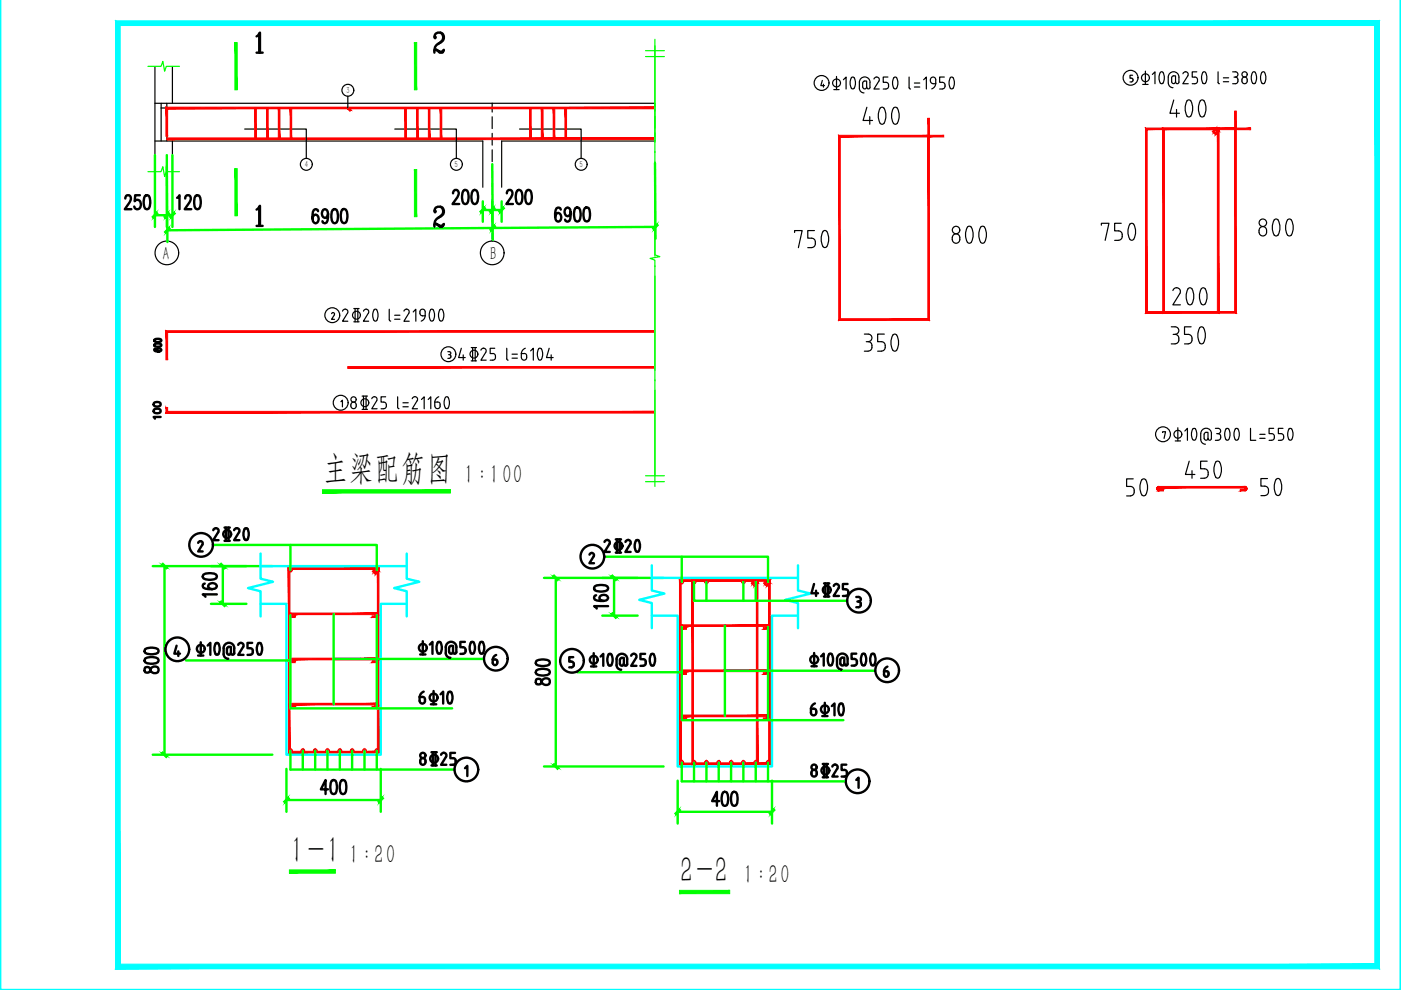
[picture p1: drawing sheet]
<svg xmlns="http://www.w3.org/2000/svg" width="297mm" height="210mm" viewBox="0 0 297 210" stroke-linecap="round" stroke-linejoin="round" font-family="sans-serif">
<defs><g id="words">
<g font-size="7.3">
<text x="68.4" y="102.8">主梁配筋图</text>
<text x="61.4" y="183.4">1-1</text>
<text x="144.1" y="187.7">2-2</text>
</g>
<g font-size="5.2">
<text x="98.3" y="102.8">1:100</text>
<text x="73.9" y="183.4">1:20</text>
<text x="157.5" y="187.7">1:20</text>
</g>
<g font-size="4.4">
<text x="34.9" y="75.8" transform="rotate(-90 34.9 75.8)">600</text>
<text x="34.9" y="90" transform="rotate(-90 34.9 90)">100</text>
</g>
<g font-size="3.7">
<text x="34.5" y="55.3">A</text>
<text x="103.9" y="55.3">B</text>
</g>
<g font-size="1.8">
<text x="73.4" y="20">3</text>
<text x="64.6" y="35.7">4</text>
<text x="96.4" y="35.7">5</text>
<text x="122.8" y="35.7">5</text>
</g>
</g></defs>
<!-- layer: PUB_TITLE -->
<path d="M297 -.1v210h-297v-210v210" fill="none" stroke="#0ff" stroke-width=".51"/>
<path d="M25.5 204.4l-1 1 267-1zM24.5 205.4l267-1 1 1zM291.5 5.4v199l1 1zM291.5 5.4l1-1v201zM25.5 5.4h266l1-1zM24.5 4.4h268l-267 1zM24.5 4.4l1 200v-199zM24.5 4.4l1 200-1 1z" fill="#0ff" stroke="#0ff" stroke-width=".21"/>
<!-- layer: 0 -->
<g fill="none" stroke="#000" stroke-width=".25">
<path d="M32.9 14.1v22.3M36.6 14.1v7.8M32.9 21.9h106v1.7M32.9 29.9h69.5v9.8M34.1 22.9h1.4M34.2 21.9v8M35.4 21.9v1.7M35.4 24.7v2.4M35.4 28.1v1.8M36.5 22.9h2.5M36.6 29.9v6.5M40 22.9h2.5"/>
<path d="M43.5 22.9h2.5M47 22.9h2.5M50.5 22.9h2.5M51.9 27.4h13v6.2M54 22.9h2.5M57.5 22.9h2.5M61 22.9h2.5M64.5 22.9h2.5M68 22.9h2.5M71.5 22.9h2.5M73.7 20.4v2.5M75 22.9h2.5"/>
<path d="M78.5 22.9h2.5M82 22.9h2.5M85.5 22.9h2.5M89 22.9h2.5M92.5 22.9h2.5M96 22.9h2.5M99.5 22.9h2.5M103 22.9h4.1M104.4 21.9v1.9M104.4 24.8v2.5M104.4 28.3v2.5M104.4 31.8v2.5"/>
<path d="M104.4 35.3v2.5M104.4 38.8v2.5M108.1 22.9h2.5M111.6 22.9h2.5M115.1 22.9h2.5M118.6 22.9h2.5M122.1 22.9h2.5M125.6 22.9h2.5M129.1 22.9h2.5M132.6 22.9h2.5M136.1 22.9h2.8M138.9 28.1v1.8h-32.5v9.8"/>
<path d="M138.9 24.7v2.4M104.4 42.3v2.5M104.4 45.8v2.5M104.4 49.3v1.8"/>
<circle cx="73.8" cy="19.1" r="1.26"/>
<circle cx="64.9" cy="34.8" r="1.26"/>
<circle cx="35.4" cy="53.6" r="2.51"/>
<circle cx="104.4" cy="53.6" r="2.51"/>
</g>
<!-- layer: S-DIM_SYMB -->
<g fill="none" stroke="#0f0" stroke-width=".25">
<path d="M31.4 14.1h2.7l.4-1.1 .4 2.1 .4-1h2.8M136.9 10.7h4M136.9 12h4M138.9 8.3v45.7l1 .4-2.1 .4 1.1 .4v45.7M138.9 9.7v20.4M31.4 36.4h2.7l.4-1.1 .4 2.1 .4-1h2.8M138.9 32.1v.2M138.9 34.3v20M138.9 56.3v.2M138.9 58.5v20M138.9 80.5v.2M138.9 82.7v20.4"/>
<path d="M136.9 102.1h4M136.9 100.9h4"/>
</g>
<!-- layer: S-BEAM-RBAR-LINE -->
<g fill="#f00" stroke="#f00" stroke-width=".21">
<path d="M35.2 22.7v6.2h.3zM35.2 22.7l.3 .4v5.8zM35.2 22.7l.3 .4 103.4-.4zM35.5 23.1l103.4-.4v.4z"/>
<path d="M35.4 29.2v.4l103.5-.4zM35.4 29.6l103.5-.4v.4z"/>
<path d="M73.9 22.8l-.3 .2 .8 .3zM73.6 23l.8 .3-.2 .3z"/>
<path d="M73.7 77.7v.4l65.2-.4zM73.7 78.1l65.2-.4v.4z"/>
<path d="M35.2 70.1v6.2h.3zM35.2 70.1l.3 .4v5.8zM35.2 70.1l.3 .4 103.4-.4zM35.5 70.5l103.4-.4v.4z"/>
<path d="M35.2 86.4l.3 .8v-.8zM35.2 86.4l.3 .8-.3 .4zM35.5 87.2l-.3 .4 103.7-.4zM35.2 87.6l103.7-.4v.4z"/>
</g>
<!-- layer: S-PUB_TEXT -->
<g fill="none" stroke="#000" stroke-width=".25">
<path d="M70.6 66.3l.3 .1v.4M70.6 66.3l-.3 .2M70.9 66.8l-.6 .9h.6M72.6 66a.58 .58 0 0 1 .8-.4 .58 .58 0 0 1 .3 .8l-1.1 1.7h1.1M75 65.4h1.1M75 68.2h1.1M75.3 65.4v2.8M75.9 65.4v2.8M77.1 66a.57 .57 0 0 1 .7-.4 .57 .57 0 0 1 .3 .8M78.1 66.4l-1.1 1.7h1.2M79.3 65.7l.3-.2a1.85 1.85 0 0 1 .2 2.5h-.4a2.1 2.1 0 0 1-.1-2.3zM82.5 65.6v2.2l.3 .3"/>
<path d="M83.7 67.7h1.1M83.7 66.8h1.1M85.6 66a.57 .57 0 0 1 .8-.4 .57 .57 0 0 1 .3 .8l-1.1 1.7h1.2M87.6 66.1l.6-.5v2.5M90.1 67h-.5a.69 .69 0 0 1-.6-.9 .69 .69 0 0 1 .9-.5 1.7 1.7 0 0 1-.6 2.5M91.3 65.7l.4-.1a1.78 1.78 0 0 1-.1 2.5l-.2-.1a2.16 2.16 0 0 1-.1-2.3zM93.2 65.7l.5-.1a1.78 1.78 0 0 1-.2 2.5l-.1-.1a2.16 2.16 0 0 1-.2-2.3zM95 74.6h.3M95 76h.3M95.1 75.2h.2M95.3 74.6l.3 .3-.3 .3 .2 .1 .1 .4-.3 .3M97.8 73.8l-.6 2h1.4"/>
<path d="M98.2 75.2v1.2M99.9 73.7h1.1M99.9 76.5h1.1M100.2 73.7v2.8M100.8 73.7v2.8M102 74.2a.57 .57 0 0 1 .7-.3 .57 .57 0 0 1 .3 .8l-1 1.7h1.1M104.9 73.8h-1v1.2h.9l.3 .5M105.1 75.5a.64 .64 0 0 1-.6 .9h-.6M107.4 73.8v2.3l.3 .3M108.6 75.9h1.1M108.6 75.1h1.1M110.5 75h.9l.3 .5"/>
<path d="M110.5 75v.8M110.6 75.8a.56 .56 0 0 0 .5 .6 .56 .56 0 0 0 .6-.6M111.4 73.8a1.28 1.28 0 0 0-.9 1.2M111.7 75.5v.3M112.5 74.4l.6-.6v2.6M114.2 74l.4-.1a1.99 1.99 0 0 1 0 2.4l-.1 .1a1.76 1.76 0 0 1-.3-2.4zM116.4 73.8l-.5 2h1.4M116.9 75.2v1.2M72.3 85.2l.3-.3v1.4M74.4 85.8v.3M74.4 85.8a.59 .59 0 0 1 .7-.5 .59 .59 0 0 1 .4 .8 .56 .56 0 0 1-.5 .5 .56 .56 0 0 1-.6-.5M76.8 84h1.1"/>
<path d="M76.8 86.8h1.1M77.1 84v2.8M77.6 84v2.8M78.8 84.5a.57 .57 0 0 1 .8-.4 .57 .57 0 0 1 .3 .9l-1.1 1.7h1.1M81.8 84.1h-1v1.2h.6a.71 .71 0 0 1 .5 .7 .71 .71 0 0 1-.5 .6l-.6 .1M84.3 86.4l.3 .2M84.3 84.1v2.3M85.4 86.2h1.2M85.4 85.4h1.2M87.4 84.5a.58 .58 0 0 1 .8-.4 .58 .58 0 0 1 .3 .9M88.4 85l-1 1.7h1.1M89.4 84.7l.5-.6v2.6"/>
<path d="M90.8 84.7l.5-.6v2.6M92.2 85.3h.9l.2 .5M92.2 85.3v.8M92.2 86.1a.56 .56 0 0 0 .6 .5 .56 .56 0 0 0 .5-.5M93 84.1a1.28 1.28 0 0 0-.8 1.1M93.3 85.8v.3M94.4 84.3a2.1 2.1 0 0 0 .2 2.3l.4-.1M94.5 84.3l.2-.2 .3 .2M95 84.3a2.38 2.38 0 0 1 0 2.2"/>
<circle cx="70.5" cy="66.8" r="1.58"/>
<circle cx="75.6" cy="66.8" r=".84"/>
<circle cx="95.1" cy="75.1" r="1.58"/>
<circle cx="100.5" cy="75.1" r=".84"/>
<circle cx="72.2" cy="85.4" r="1.58"/>
<circle cx="75" cy="84.7" r=".56"/>
<circle cx="77.4" cy="85.4" r=".84"/>
</g>
<!-- layer: S-PUB_DIM -->
<circle cx="35.5" cy="48.8" r=".25" fill="#0f0"/>
<path d="M35.4 35.3l.1 16M104.4 34.8l.1 16.1M138.9 34.6l.1 16M139 48.1l-103.5 .7" fill="none" stroke="#0f0" stroke-width=".51"/>
<g fill="#0f0" stroke="#0f0" stroke-width=".21">
<path d="M35.8 48.2l-1 1 .3 .3zM35.8 48.2l.3 .2-1 1.1z"/>
<path d="M104.8 47.7l-1 1 .3 .3zM104.8 47.7l.3 .3-1 1z"/>
<path d="M138.3 48.5l.3 .3 .7-1.3zM139.3 47.5l.3 .2-1 1.1z"/>
</g>
<path d="M67.4 44.8v-.3l-.4-.1-.5 .1a3.1 3.1 0 0 0 .1 2.7l.3 .1a.95 .95 0 0 0 .7-.9 .95 .95 0 0 0-.8-.9l-.3 .1-.2 .7M69.6 45.3a.76 .76 0 0 1-.7 .9 .97 .97 0 0 1-.7-1 .97 .97 0 0 1 .7-.8l.3 .1a2.71 2.71 0 0 1 .1 2.7l-.5 .1-.3-.1-.1-.3M70.5 44.5l.5-.2a1.52 1.52 0 0 1 .6 1.7l-.2 1.2-.5 .1a1.54 1.54 0 0 1-.6-1.7zM72.5 44.5l.5-.2a1.52 1.52 0 0 1 .7 1.7l-.3 1.2-.5 .1a1.52 1.52 0 0 1-.7-1.7zM118.9 44.4l-.1-.3-.5-.1a1.72 1.72 0 0 0-.6 2l.1 .6 .5 .4a.96 .96 0 0 0 .7-.9 .96 .96 0 0 0-.7-1l-.5 .5-.1 .4M121 45a.75 .75 0 0 1-.7 .8 .98 .98 0 0 1-.6-.9 .98 .98 0 0 1 .7-.9l.3 .1a2.88 2.88 0 0 1 0 2.7l-.5 .2-.3-.2-.1-.2M122 44.1l.5-.1a1.54 1.54 0 0 1 .6 1.7l-.3 1.1-.5 .2a1.61 1.61 0 0 1-.6-1.7zM124 44.1l.5-.1a1.48 1.48 0 0 1 .6 1.7l-.3 1.1-.5 .1a1.48 1.48 0 0 1-.6-1.7z" fill="none" stroke="#000" stroke-width=".51"/>
<!-- layer: S-BEAM-RBAR-LINE -->
<g fill="#f00" stroke="#f00" stroke-width=".21">
<path d="M54 23l.4 6.5v-6.5zM54 23l.4 6.5h-.4z"/>
<path d="M56.5 23l.4 6.5v-6.5zM56.5 23l.4 6.5h-.4z"/>
<path d="M59 23l.4 6.5v-6.5zM59 23l.4 6.5h-.4z"/>
<path d="M61.5 23l.3 6.5v-6.5zM61.5 23l.3 6.5h-.3z"/>
<path d="M112.3 23l.3 6.5v-6.5zM112.3 23l.3 6.5h-.3z"/>
<path d="M114.8 23l.3 6.5v-6.5zM114.8 23l.3 6.5h-.3z"/>
<path d="M117.3 23l.3 6.5v-6.5zM117.3 23l.3 6.5h-.3z"/>
<path d="M119.8 23l.3 6.5v-6.5zM119.8 23l.3 6.5h-.3z"/>
</g>
<!-- layer: 0 -->
<g fill="none" stroke="#000" stroke-width=".25">
<path d="M110.2 27.4h13v6.2"/>
<circle cx="123.2" cy="34.8" r="1.26"/>
</g>
<!-- layer: S-PUB_DIM -->
<circle cx="102.4" cy="44.5" r=".25" fill="#0f0"/>
<path d="M102.4 44.5h4M102.4 42.7v4.3M104.4 42.7v4.3M106.4 42.7v4.3" fill="none" stroke="#0f0" stroke-width=".51"/>
<g fill="#0f0" stroke="#0f0" stroke-width=".21">
<path d="M101.7 44.9l.3 .3 .7-1.3zM102.7 43.9l.3 .3-1 1z"/>
<path d="M103.7 44.9l.3 .3 .7-1.3zM104.7 43.9l.3 .3-1 1z"/>
<path d="M105.7 44.9l.3 .3 .7-1.3zM106.7 43.9l.3 .3-1 1z"/>
</g>
<path d="M96.1 41l.1-.4a.65 .65 0 0 1 .9-.1 .65 .65 0 0 1 .1 .9l-1.3 1.9h1.5M98.3 40.4l.5-.1a1.58 1.58 0 0 1 .6 1.7l-.3 1.1-.5 .2a1.56 1.56 0 0 1-.6-1.7zM100.3 40.4l.5-.1a1.54 1.54 0 0 1 .6 1.7l-.4 1.1-.4 .2a1.52 1.52 0 0 1-.7-1.7zM107.5 41v-.4a.66 .66 0 0 1 1-.1 .66 .66 0 0 1 .1 .9l-1.2 1.9h1.4M109.7 40.4l.5-.1a1.54 1.54 0 0 1 .6 1.7l-.4 1.1-.4 .2a1.52 1.52 0 0 1-.7-1.7zM111.7 40.4l.5-.1a1.58 1.58 0 0 1 .6 1.7l-.3 1.1-.5 .2a1.56 1.56 0 0 1-.6-1.7z" fill="none" stroke="#000" stroke-width=".51"/>
<circle cx="32.9" cy="45.6" r=".25" fill="#0f0"/>
<g fill="none" stroke="#0f0" stroke-width=".51">
<path d="M32.9 32.9v15.2M35.4 32.9v15.2M36.6 32.9v15.2M32.9 45.6h3.7M32.4 120h25.3M34.9 120v40M44.7 128h7.5M47.2 120v8M115.3 122.5h25.4M117.8 122.5v40M127.7 130.5h7.5M130.2 122.5v8"/>
<path d="M32.4 160h25.3M60.7 169.6h20M60.7 163v9.1M80.7 163v9.1M115.3 162.5h25.4M143.7 172.1h20M143.7 165.5v9.1M163.7 165.5v9.1"/>
</g>
<g fill="#0f0" stroke="#0f0" stroke-width=".21">
<path d="M33.2 45l-1 1 .3 .3zM33.2 45l.3 .3-1 1z"/>
<path d="M35.7 45l-1 1 .3 .3zM35.7 45l.3 .3-1 1z"/>
<path d="M36.9 45l-1 1 .3 .3zM36.9 45l.3 .3-1 1z"/>
<path d="M34.2 159.7l1 1 .3-.3zM34.2 159.7l.3-.3 1 1z"/>
<path d="M34.2 119.7l1 1 .3-.3zM34.2 119.7l.3-.3 1 1z"/>
<path d="M60.1 170l.3 .3 .7-1.3zM61.1 169l.3 .3-1 1z"/>
<path d="M80.1 170l.3 .3 .7-1.3zM81.1 169l.3 .3-1 1z"/>
<path d="M46.6 127.7l1 1 .3-.3zM46.6 127.7l.3-.3 1 1z"/>
<path d="M46.6 119.7l1 1 .3-.3zM46.6 119.7l.3-.3 1 1z"/>
<path d="M117.2 162.2l1 1 .3-.3zM117.2 162.2l.3-.3 1 1z"/>
<path d="M117.2 122.2l1 1 .3-.3zM117.5 121.9l1 1-1.3-.7z"/>
<path d="M143 172.5l.3 .3 .7-1.3zM144 171.5l.3 .3-1 1z"/>
<path d="M163 172.5l.3 .3 .7-1.3zM164 171.5l.3 .3-1 1z"/>
<path d="M129.5 130.2l1.1 1 .2-.3zM129.5 130.2l.3-.3 1 1z"/>
<path d="M129.5 122.2l1.1 1 .2-.3zM129.5 122.2l.3-.3 1 1z"/>
</g>
<g fill="none" stroke="#000" stroke-width=".51">
<path d="M26.6 42.1l.1-.4a.65 .65 0 0 1 .9-.1 .65 .65 0 0 1 .1 .9l-1.2 1.9h1.4M29.7 41.4h-1l-.1 1.3a.67 .67 0 0 1 .6-.3 .67 .67 0 0 1 .6 .4 .93 .93 0 0 1 0 1.1 .93 .93 0 0 1-1.1 .3l-.2-.4M30.8 41.5l.5-.1a1.52 1.52 0 0 1 .6 1.7l-.3 1.1-.5 .2a1.56 1.56 0 0 1-.6-1.7zM37.5 41.9l.6-.5v3M39.3 42.1v-.4a.66 .66 0 0 1 1-.1 .66 .66 0 0 1 .1 .9l-1.2 1.9h1.4M41.5 41.5l.5-.1a1.48 1.48 0 0 1 .6 1.7l-.4 1.1-.4 .2a1.48 1.48 0 0 1-.6-1.7zM30.8 139.6a2.95 2.95 0 0 1 2.7 0l.1 .5a1.52 1.52 0 0 1-1.7 .6l-1.1-.3-.2-.3zM30.8 137.6a3.1 3.1 0 0 1 2.7 0l.1 .5a1.56 1.56 0 0 1-1.7 .6l-1.1-.3-.2-.3zM43.1 121.8a3.1 3.1 0 0 1 2.7 0l.2 .5a1.52 1.52 0 0 1-1.7 .6l-1.2-.3-.1-.3zM43.4 123.7l-.3 .1-.1 .5a1.76 1.76 0 0 0 2 .6l.6-.1 .4-.5a.96 .96 0 0 0-.9-.7 .96 .96 0 0 0-1 .7l.2 .3 .7 .3M46 126h-3l.6 .5M126.1 124.3a3.1 3.1 0 0 1 2.7 0l.1 .5a1.52 1.52 0 0 1-1.7 .6l-1.1-.3-.1-.3z"/>
<path d="M126.4 126.2l-.3 .1-.1 .5a1.7 1.7 0 0 0 1.9 .6l.6-.1 .4-.5a.96 .96 0 0 0-.9-.7 .96 .96 0 0 0-.9 .7l.1 .3 .7 .3M128.9 128.5h-2.9l.5 .5M30.8 141.5a.68 .68 0 0 0 .3 1.1h.2a1.16 1.16 0 0 0 .8-1 .82 .82 0 0 1 1.2-.2 .82 .82 0 0 1 0 1.2 1.07 1.07 0 0 1-1.5-.9 .74 .74 0 0 0-1-.2zM113.7 144a.68 .68 0 0 0 .3 1.1h.3a1.16 1.16 0 0 0 .7-1 .84 .84 0 0 1 1.2-.2 .84 .84 0 0 1 .2 1.1 1.07 1.07 0 0 1-1.7-.8 .74 .74 0 0 0-1-.2zM113.7 142.1a2.99 2.99 0 0 1 2.7 0l.2 .5a1.48 1.48 0 0 1-1.7 .6l-1.2-.3-.1-.3zM113.7 140.1a3.2 3.2 0 0 1 2.7 0l.2 .5a1.52 1.52 0 0 1-1.7 .6l-1.2-.3-.1-.3zM69.5 167.4h-1.5l1-2v3M70.3 165.5l.5-.1a1.52 1.52 0 0 1 .6 1.7l-.3 1.1-.5 .2a1.44 1.44 0 0 1-.6-1.7zM72.3 165.5l.5-.1a1.48 1.48 0 0 1 .6 1.7l-.3 1.1-.5 .2a1.48 1.48 0 0 1-.6-1.7zM152.5 169.9h-1.5l1-2v3M153.3 168l.5-.1a1.56 1.56 0 0 1 .6 1.7l-.3 1.1-.5 .2a1.52 1.52 0 0 1-.6-1.7zM155.3 168l.5-.1a1.48 1.48 0 0 1 .6 1.7l-.3 1.1-.5 .2a1.48 1.48 0 0 1-.6-1.7z"/>
</g>
<!-- layer: S-DIM_SYMB -->
<g fill="#0f0" stroke="#0f0" stroke-width=".21">
<path d="M49.8 9l.5 10v-10zM49.8 9l.5 10h-.5z"/>
<path d="M49.8 35.8l.5 10v-10zM49.8 35.8l.5 10h-.5z"/>
<path d="M87.9 9l.4 10v-10zM87.9 9l.4 10h-.4z"/>
<path d="M87.9 36l.4 9.9v-9.9zM87.9 36l.4 9.9h-.4z"/>
<path d="M61.4 184.4v.7l9.7-.7zM61.4 185.1l9.7-.7v.7z"/>
<path d="M144.1 188.8v.7l10.6-.7zM144.1 189.5l10.6-.7v.7z"/>
<path d="M68.4 103.8v.7l27.1-.7zM68.4 104.5l27.1-.7v.7z"/>
</g>
<path d="M54.4 7.7l.7-.8v4.3M54.4 11.2h1.3M55 7.1v4.1M92.2 7.7l.2 .2-.2 .2-.1-.2a1.06 1.06 0 0 1 1.7-.8 1.06 1.06 0 0 1-.3 1.8 1.91 1.91 0 0 0-1.4 2.3M92.5 10.6l.7 .6h.6l.3-.6-.4 .4h-.5l-.7-.4h-.3l-.1 .2M93.4 6.9a1.17 1.17 0 0 1 0 2l-.6 .4M54.4 44.4l.7-.8v4.3M54.4 47.9h1.3M55 43.8v4.1M92.2 44.6l.2 .2-.2 .2-.1-.2a.98 .98 0 0 1 1.3-1 1.09 1.09 0 0 1 .7 1 1.09 1.09 0 0 1-.6 1 1.95 1.95 0 0 0-1.4 2.3M92.5 47.5l.7 .6h.6l.3-.6-.4 .4h-.5l-.7-.4h-.3l-.1 .2M93.4 43.8a1.15 1.15 0 0 1 0 2l-.6 .4" fill="none" stroke="#000" stroke-width=".51"/>
<!-- layer: S-BEAM-RBAR-LINE -->
<g fill="#f00" stroke="#f00" stroke-width=".21">
<path d="M79.4 121.6l.2 .2 .4-.9zM80 120.9l.3 .2-.7 .7zM80 120.7v.2l.3 .2zM80.3 120.4v.7l-.3-.4zM61.5 120.7h18.5l.3-.3zM61.1 120.4h19.2l-18.8 .3zM61.1 120.4l.4 38.9v-38.6zM61.1 120.4l.4 38.9-.4 .4zM61.5 159.3l-.4 .4 18.9-.4zM61.1 159.7l18.9-.4 .3 .4zM80 120.7v38.6l.3 .4zM80.3 120.4v39.3l-.3-39zM79.8 120.7l.5-.3zM79.7 120.4h.6l-.5 .3zM79.7 120.4l-.5 1 .6-.7zM79.7 120.4l-.5 1-.3-.2z"/>
<path d="M61.8 120.7v.3zM61.8 120.7v.3zM61.7 120.7l.1 .3zM61.7 120.7v.4zM61.7 120.7v.4zM61.7 120.7v.4zM61.7 120.6v.5zM61.7 120.6v.5zM61.6 120.6l.1 .5zM61.6 120.6v.5zM61.6 120.6v.5zM61.6 120.6v.5zM61.5 120.6l.1 .5zM61.5 120.6l.1 .5zM61.5 120.7v.4zM61.5 120.7v.4zM61.4 120.7l.1 .4zM61.4 120.7l.1 .4zM61.4 120.7v.4zM61.4 120.7v.4zM61.4 120.7v.3zM61.4 120.8v.2z"/>
<path d="M80.1 120.7v.3zM80.1 120.7v.3zM80.1 120.7v.3zM80.1 120.7v.4zM80 120.7l.1 .4zM80 120.7v.4zM80 120.6v.5zM80 120.6v.5zM79.9 120.6l.1 .5zM79.9 120.6v.5zM79.9 120.6v.5zM79.9 120.6v.5zM79.8 120.6l.1 .5zM79.8 120.6l.1 .5zM79.8 120.7v.4zM79.8 120.7v.4zM79.7 120.7l.1 .4zM79.7 120.7l.1 .4zM79.7 120.7v.4zM79.7 120.7v.4zM79.7 120.7v.3zM79.7 120.8v.2z"/>
<path d="M61.8 159v.3zM61.8 159v.3zM61.7 159l.1 .3zM61.7 159v.4zM61.7 159v.4zM61.7 159v.4zM61.7 158.9v.5zM61.7 158.9v.5zM61.6 158.9l.1 .5zM61.6 158.9v.5zM61.6 158.9v.5zM61.6 158.9v.5zM61.5 158.9l.1 .5zM61.5 158.9l.1 .5zM61.5 159v.4zM61.5 159v.4zM61.4 159l.1 .4zM61.4 159l.1 .4zM61.4 159v.4zM61.4 159v.4zM61.4 159v.3zM61.4 159.1v.2z"/>
<path d="M80.1 159v.3zM80.1 159v.3zM80.1 159v.3zM80.1 159v.4zM80 159l.1 .4zM80 159v.4zM80 158.9v.5zM80 158.9v.5zM79.9 158.9l.1 .5zM79.9 158.9v.5zM79.9 158.9v.5zM79.9 158.9v.5zM79.8 158.9l.1 .5zM79.8 158.9l.1 .5zM79.8 159v.4zM79.8 159v.4zM79.7 159l.1 .4zM79.7 159l.1 .4zM79.7 159v.4zM79.7 159v.4zM79.7 159v.3zM79.7 159.1v.2z"/>
<path d="M64.4 159v.3zM64.4 159v.3zM64.4 159v.3zM64.4 159v.4zM64.3 159l.1 .4zM64.3 159v.4zM64.3 158.9v.5zM64.3 158.9v.5zM64.2 158.9l.1 .5zM64.2 158.9v.5zM64.2 158.9v.5zM64.2 158.9v.5zM64.1 158.9l.1 .5zM64.1 158.9l.1 .5zM64.1 159v.4zM64.1 159v.4zM64 159l.1 .4zM64 159l.1 .4zM64 159v.4zM64 159v.4zM64 159v.3zM64 159.1v.2z"/>
<path d="M77.5 159v.3zM77.5 159v.3zM77.4 159l.1 .3zM77.4 159v.4zM77.4 159v.4zM77.4 159v.4zM77.3 158.9l.1 .5zM77.3 158.9v.5zM77.3 158.9v.5zM77.3 158.9v.5zM77.2 158.9l.1 .5zM77.2 158.9l.1 .5zM77.2 158.9v.5zM77.2 158.9v.5zM77.2 159v.4zM77.2 159v.4zM77.1 159l.1 .4zM77.1 159l.1 .4zM77.1 159v.4zM77.1 159v.4zM77.1 159v.3zM77 159.1l.1 .2z"/>
<path d="M67 159v.3zM67 159v.3zM67 159v.3zM67 159v.4zM66.9 159l.1 .4zM66.9 159v.4zM66.9 158.9v.5zM66.9 158.9v.5zM66.8 158.9l.1 .5zM66.8 158.9v.5zM66.8 158.9v.5zM66.8 158.9v.5zM66.7 158.9l.1 .5zM66.7 158.9l.1 .5zM66.7 159v.4zM66.7 159v.4zM66.7 159v.4zM66.7 159v.4zM66.7 159v.4zM66.6 159l.1 .4zM66.6 159v.3zM66.6 159.1v.2z"/>
<path d="M74.9 159v.3zM74.9 159v.3zM74.8 159l.1 .3zM74.8 159v.4zM74.8 159v.4zM74.8 159v.4zM74.7 158.9l.1 .5zM74.7 158.9v.5zM74.7 158.9v.5zM74.7 158.9v.5zM74.6 158.9l.1 .5zM74.6 158.9l.1 .5zM74.6 158.9v.5zM74.6 158.9v.5zM74.5 159l.1 .4zM74.5 159l.1 .4zM74.5 159v.4zM74.5 159v.4zM74.5 159v.4zM74.4 159l.1 .4zM74.4 159v.3zM74.4 159.1v.2z"/>
<path d="M69.6 159l.1 .3zM69.6 159v.3zM69.6 159v.3zM69.6 159v.4zM69.6 159v.4zM69.6 159v.4zM69.5 158.9l.1 .5zM69.5 158.9v.5zM69.4 158.9l.1 .5zM69.4 158.9v.5zM69.4 158.9v.5zM69.4 158.9v.5zM69.3 158.9l.1 .5zM69.3 158.9l.1 .5zM69.3 159v.4zM69.3 159v.4zM69.3 159v.4zM69.3 159v.4zM69.3 159v.4zM69.2 159l.1 .4zM69.2 159v.3zM69.2 159.1v.2z"/>
<path d="M72.2 159l.1 .3zM72.2 159v.3zM72.2 159v.3zM72.2 159v.4zM72.2 159v.4zM72.2 159v.4zM72.1 158.9l.1 .5zM72.1 158.9v.5zM72.1 158.9v.5zM72.1 158.9v.5zM72 158.9l.1 .5zM72 158.9l.1 .5zM72 158.9v.5zM72 158.9v.5zM71.9 159l.1 .4zM71.9 159l.1 .4zM71.9 159v.4zM71.9 159v.4zM71.9 159v.4zM71.8 159l.1 .4zM71.8 159v.3zM71.8 159.1v.2z"/>
<path d="M61.8 130.3v.2zM61.8 130.3v.3zM61.7 130.3l.1 .3zM61.7 130.3v.3zM61.7 130.2v.4zM61.7 130.2v.5zM61.7 130.2v.5zM61.7 130.2v.5zM61.6 130.2l.1 .5zM61.6 130.2v.5zM61.6 130.2v.5zM61.6 130.2v.5zM61.5 130.2l.1 .5zM61.5 130.2l.1 .5zM61.5 130.2v.5zM61.5 130.2v.5zM61.4 130.3l.1 .4zM61.4 130.3l.1 .4zM61.4 130.3v.3zM61.4 130.3v.3zM61.4 130.3v.3zM61.4 130.3v.3z"/>
<path d="M80.1 130.3v.2zM80.1 130.3v.3zM80.1 130.3v.3zM80.1 130.3v.3zM80 130.2l.1 .4zM80 130.2v.5zM80 130.2v.5zM80 130.2v.5zM79.9 130.2l.1 .5zM79.9 130.2v.5zM79.9 130.2v.5zM79.9 130.2v.5zM79.8 130.2l.1 .5zM79.8 130.2l.1 .5zM79.8 130.2v.5zM79.8 130.2v.5zM79.7 130.3l.1 .4zM79.7 130.3l.1 .4zM79.7 130.3v.3zM79.7 130.3v.3zM79.7 130.3v.3zM79.7 130.3v.3z"/>
<path d="M61.5 130.9h1.1v-.3zM61.6 130.6h1l-1.1 .3z"/>
<path d="M61.4 130.1l.2-.1v.3zM61.4 130.1l.2 .2zM61.4 130.1l.2 .2-.3-.1zM61.3 130.2l.3 .2zM61.3 130.2l.3 .2h-.4zM61.2 130.4h.4zM61.2 130.4h.3l-.3 .1zM61.2 130.5l.3-.1zM61.2 130.5h.3l-.2 .2zM61.3 130.7l.2-.2zM61.3 130.7l.3-.2-.2 .3zM61.6 130.5l-.2 .3zM61.6 130.5v.4l-.2-.1zM61.6 130.5v.4z"/>
<path d="M61.5 130l.1 .3 18.3-.3zM61.6 130.3l18.3-.3-.1 .3z"/>
<path d="M79.8 130.6l.3 .2-.2 .1zM79.8 130.6l.3 .2zM79.9 130.5l.3 .2-.1 .1zM79.9 130.5l.3 .2zM79.9 130.5h.4l-.1 .2zM79.9 130.5h.4zM79.9 130.5l.4-.1v.1zM79.9 130.4h.4zM79.9 130.4l.3-.2 .1 .2zM79.9 130.4l.3-.2zM80.1 130.1l.1 .1-.3 .2zM80.1 130.1l-.2 .3zM79.9 130l.2 .1-.2 .2zM79.9 130v.3z"/>
<path d="M78.9 130.9h1l-.1-.3zM78.9 130.6h.9l-.9 .3z"/>
<path d="M61.8 139.9v.2zM61.8 139.9v.3zM61.7 139.8l.1 .4zM61.7 139.8v.4zM61.7 139.8v.4zM61.7 139.8v.4zM61.7 139.8v.4zM61.7 139.8v.5zM61.6 139.8l.1 .5zM61.6 139.8l.1 .5zM61.6 139.8v.5zM61.6 139.8v.5zM61.5 139.8l.1 .5zM61.5 139.8l.1 .5zM61.5 139.8v.5zM61.5 139.8v.5zM61.5 139.8v.4zM61.4 139.8l.1 .4zM61.4 139.8v.4zM61.4 139.9v.3zM61.4 139.9v.3zM61.4 139.9v.3z"/>
<path d="M80.1 139.9v.2zM80.1 139.9v.3zM80.1 139.8v.4zM80.1 139.8v.4zM80 139.8l.1 .4zM80 139.8v.4zM80 139.8v.4zM80 139.8v.5zM79.9 139.8l.1 .5zM79.9 139.8l.1 .5zM79.9 139.8v.5zM79.9 139.8v.5zM79.8 139.8l.1 .5zM79.8 139.8l.1 .5zM79.8 139.8v.5zM79.8 139.8v.5zM79.8 139.8v.4zM79.7 139.8l.1 .4zM79.7 139.9v.3zM79.7 139.9v.3zM79.7 139.9v.3zM79.7 139.9v.3z"/>
<path d="M61.5 140.5h1.1v-.4zM61.6 140.1h1l-1.1 .4z"/>
<path d="M61.4 139.6l.2-.1v.4zM61.4 139.6l.2 .3zM61.4 139.6l.2 .3-.3-.1zM61.3 139.8l.3 .1zM61.3 139.8l.3 .1h-.4zM61.2 139.9h.4zM61.2 139.9l.3 .1-.3 .1zM61.2 140.1l.3-.1zM61.2 140.1h.3l-.2 .2zM61.3 140.3l.2-.2zM61.3 140.3l.3-.2-.2 .3zM61.6 140.1l-.2 .3zM61.6 140.1v.4l-.2-.1zM61.6 140.1v.4z"/>
<path d="M61.5 139.5l.1 .4 18.3-.4zM61.6 139.9l18.3-.4-.1 .4z"/>
<path d="M79.8 140.2l.3 .2-.2 .1zM79.8 140.2l.3 .2zM79.9 140.1l.3 .2-.1 .1zM79.9 140.1l.3 .2zM79.9 140.1h.4l-.1 .2zM79.9 140.1h.4zM79.9 140.1l.4-.2v.2zM79.9 140l.4-.1zM79.9 140l.3-.2 .1 .1zM79.9 139.9l.3-.1zM80.1 139.6l.1 .2-.3 .1zM80.1 139.6l-.2 .3zM79.9 139.5l.2 .1-.2 .3zM79.9 139.5v.4z"/>
<path d="M78.9 140.5h1l-.1-.4zM78.9 140.1h.9l-.9 .4z"/>
<path d="M61.8 149.5v.2zM61.8 149.5v.2zM61.7 149.4l.1 .3zM61.7 149.4v.4zM61.7 149.4v.4zM61.7 149.4v.4zM61.7 149.4v.4zM61.7 149.4v.4zM61.6 149.3l.1 .5zM61.6 149.3v.6zM61.6 149.3v.6zM61.6 149.3v.6zM61.5 149.4l.1 .5zM61.5 149.4l.1 .5zM61.5 149.4v.4zM61.5 149.4v.4zM61.4 149.4l.1 .4zM61.4 149.4l.1 .4zM61.4 149.4v.4zM61.4 149.5v.3zM61.4 149.5v.2zM61.4 149.5v.2z"/>
<path d="M80.1 149.5v.2zM80.1 149.5v.2zM80.1 149.4v.3zM80.1 149.4v.4zM80 149.4l.1 .4zM80 149.4v.4zM80 149.4v.4zM80 149.4v.4zM79.9 149.3l.1 .5zM79.9 149.3v.6zM79.9 149.3v.6zM79.9 149.3v.6zM79.8 149.4l.1 .5zM79.8 149.4l.1 .5zM79.8 149.4v.4zM79.8 149.4v.4zM79.7 149.4l.1 .4zM79.7 149.4l.1 .4zM79.7 149.5v.3zM79.7 149.5v.3zM79.7 149.5v.2zM79.7 149.5v.2z"/>
<path d="M61.5 150.1h1.1v-.4zM61.6 149.7h1l-1.1 .4z"/>
<path d="M61.4 149.2l.2-.1v.4zM61.4 149.2l.2 .3zM61.4 149.2l.2 .3-.3-.2zM61.3 149.3l.3 .2zM61.3 149.3l.3 .2h-.4zM61.2 149.5h.4zM61.2 149.5l.3 .1-.3 .1zM61.2 149.7l.3-.1zM61.2 149.7l.3-.1-.2 .3zM61.3 149.9l.2-.3zM61.3 149.9l.3-.2-.2 .3zM61.6 149.7l-.2 .3zM61.6 149.7v.4l-.2-.1zM61.6 149.7v.4z"/>
<path d="M61.5 149.1l.1 .4 18.3-.4zM61.6 149.5l18.3-.4-.1 .4z"/>
<path d="M79.8 149.7l.3 .3-.2 .1zM79.8 149.7l.3 .3zM79.9 149.7l.3 .2-.1 .1zM79.9 149.7l.3 .2zM79.9 149.7h.4l-.1 .2zM79.9 149.6l.4 .1zM79.9 149.6l.4-.1v.2zM79.9 149.6l.4-.1zM79.9 149.6l.3-.3 .1 .2zM79.9 149.5l.3-.2zM80.1 149.2l.1 .1-.3 .2zM80.1 149.2l-.2 .3zM79.9 149.1l.2 .1-.2 .3zM79.9 149.1v.4z"/>
<path d="M78.9 150.1h1l-.1-.4zM78.9 149.7h.9l-.9 .4z"/>
<path d="M162.3 124.1l.3 .2 .4-.9zM163 123.4l.3 .2-.7 .7zM163 123.2v.2l.3 .2zM163 123.2l.3-.3v.7zM144.4 123.2h18.6l.3-.3zM144.1 122.9h19.2l-18.9 .3zM144.1 122.9l.3 38.9v-38.6zM144.1 122.9l.3 38.9-.3 .4zM144.4 161.8l-.3 .4 18.9-.4zM144.1 162.2l18.9-.4 .3 .4zM163 123.2v38.6l.3 .4zM163 123.2l.3-.3v39.3zM162.8 123.2l.5-.3zM162.6 122.9h.7l-.5 .3zM162.6 122.9l-.5 1 .7-.7zM162.6 122.9l-.5 1-.2-.3z"/>
<path d="M144.7 123.2l.1 .3zM144.7 123.2v.3zM144.7 123.2v.3zM144.7 123.2v.4zM144.7 123.2v.4zM144.7 123.2v.4zM144.6 123.1l.1 .5zM144.6 123.1v.5zM144.6 123.1v.5zM144.6 123.1v.5zM144.5 123.1l.1 .5zM144.5 123.1l.1 .5zM144.5 123.1v.5zM144.5 123.1v.5zM144.4 123.2l.1 .4zM144.4 123.2l.1 .4zM144.4 123.2v.4zM144.4 123.2v.4zM144.4 123.2v.4zM144.3 123.2l.1 .4zM144.3 123.2v.3zM144.3 123.3v.2z"/>
<path d="M163 123.2l.1 .3zM163 123.2v.3zM163 123.2v.3zM163 123.2v.4zM163 123.2v.4zM163 123.2v.4zM162.9 123.1l.1 .5zM162.9 123.1v.5zM162.9 123.1v.5zM162.9 123.1v.5zM162.8 123.1l.1 .5zM162.8 123.1l.1 .5zM162.8 123.1v.5zM162.8 123.1v.5zM162.7 123.2l.1 .4zM162.7 123.2l.1 .4zM162.7 123.2v.4zM162.7 123.2v.4zM162.7 123.2v.4zM162.6 123.2l.1 .4zM162.6 123.2v.3zM162.6 123.3v.2z"/>
<path d="M147.4 123.2v.3zM147.4 123.2v.3zM147.3 123.2l.1 .3zM147.3 123.2v.4zM147.3 123.2v.4zM147.3 123.2v.4zM147.2 123.1l.1 .5zM147.2 123.1v.5zM147.2 123.1v.5zM147.2 123.1v.5zM147.1 123.1l.1 .5zM147.1 123.1l.1 .5zM147.1 123.1v.5zM147.1 123.1v.5zM147 123.2l.1 .4zM147 123.2l.1 .4zM147 123.2v.4zM147 123.2v.4zM147 123.2v.4zM147 123.2v.4zM147 123.2v.3zM146.9 123.3l.1 .2z"/>
<path d="M160.4 123.2v.3zM160.4 123.2v.3zM160.4 123.2v.3zM160.4 123.2v.4zM160.4 123.2v.4zM160.4 123.2v.4zM160.3 123.1l.1 .5zM160.3 123.1v.5zM160.3 123.1v.5zM160.3 123.1v.5zM160.2 123.1l.1 .5zM160.2 123.1l.1 .5zM160.1 123.1l.1 .5zM160.1 123.1l.1 .5zM160.1 123.2v.4zM160.1 123.2v.4zM160.1 123.2v.4zM160.1 123.2v.4zM160.1 123.2v.4zM160 123.2l.1 .4zM160 123.2v.3zM160 123.3v.2z"/>
<path d="M150 123.2v.3zM150 123.2v.3zM149.9 123.2l.1 .3zM149.9 123.2v.4zM149.9 123.2v.4zM149.9 123.2v.4zM149.8 123.1l.1 .5zM149.8 123.1v.5zM149.8 123.1v.5zM149.8 123.1v.5zM149.7 123.1l.1 .5zM149.7 123.1l.1 .5zM149.7 123.1v.5zM149.7 123.1v.5zM149.6 123.2l.1 .4zM149.6 123.2l.1 .4zM149.6 123.2v.4zM149.6 123.2v.4zM149.6 123.2v.4zM149.6 123.2v.4zM149.6 123.2v.3zM149.5 123.3l.1 .2z"/>
<path d="M157.8 123.2v.3zM157.8 123.2v.3zM157.8 123.2v.3zM157.8 123.2v.4zM157.7 123.2l.1 .4zM157.7 123.2v.4zM157.7 123.1v.5zM157.7 123.1v.5zM157.6 123.1l.1 .5zM157.6 123.1v.5zM157.6 123.1v.5zM157.6 123.1v.5zM157.5 123.1l.1 .5zM157.5 123.1l.1 .5zM157.5 123.2v.4zM157.5 123.2v.4zM157.4 123.2l.1 .4zM157.4 123.2l.1 .4zM157.4 123.2v.4zM157.4 123.2v.4zM157.4 123.2v.3zM157.4 123.3v.2z"/>
<path d="M144.7 161.5l.1 .3zM144.7 161.5v.3zM144.7 161.5v.3zM144.7 161.5v.4zM144.7 161.5v.4zM144.7 161.5v.4zM144.6 161.4l.1 .5zM144.6 161.4v.5zM144.6 161.4v.5zM144.6 161.4v.5zM144.5 161.4l.1 .5zM144.5 161.4l.1 .5zM144.5 161.4v.5zM144.5 161.4v.5zM144.4 161.5l.1 .4zM144.4 161.5l.1 .4zM144.4 161.5v.4zM144.4 161.5v.4zM144.4 161.5v.4zM144.3 161.5l.1 .4zM144.3 161.5v.3zM144.3 161.6v.2z"/>
<path d="M163 161.5l.1 .3zM163 161.5v.3zM163 161.5v.3zM163 161.5v.4zM163 161.5v.4zM163 161.5v.4zM162.9 161.4l.1 .5zM162.9 161.4v.5zM162.9 161.4v.5zM162.9 161.4v.5zM162.8 161.4l.1 .5zM162.8 161.4l.1 .5zM162.8 161.4v.5zM162.8 161.4v.5zM162.7 161.5l.1 .4zM162.7 161.5l.1 .4zM162.7 161.5v.4zM162.7 161.5v.4zM162.7 161.5v.4zM162.6 161.5l.1 .4zM162.6 161.5v.3zM162.6 161.6v.2z"/>
<path d="M147.4 161.5v.3zM147.4 161.5v.3zM147.3 161.5l.1 .3zM147.3 161.5v.4zM147.3 161.5v.4zM147.3 161.5v.4zM147.2 161.4l.1 .5zM147.2 161.4v.5zM147.2 161.4v.5zM147.2 161.4v.5zM147.1 161.4l.1 .5zM147.1 161.4l.1 .5zM147.1 161.4v.5zM147.1 161.4v.5zM147 161.5l.1 .4zM147 161.5l.1 .4zM147 161.5v.4zM147 161.5v.4zM147 161.5v.4zM147 161.5v.4zM147 161.5v.3zM146.9 161.6l.1 .2z"/>
<path d="M160.4 161.5v.3zM160.4 161.5v.3zM160.4 161.5v.3zM160.4 161.5v.4zM160.4 161.5v.4zM160.4 161.5v.4zM160.3 161.4l.1 .5zM160.3 161.4v.5zM160.3 161.4v.5zM160.3 161.4v.5zM160.2 161.4l.1 .5zM160.2 161.4l.1 .5zM160.1 161.4l.1 .5zM160.1 161.4l.1 .5zM160.1 161.5v.4zM160.1 161.5v.4zM160.1 161.5v.4zM160.1 161.5v.4zM160.1 161.5v.4zM160 161.5l.1 .4zM160 161.5v.3zM160 161.6v.2z"/>
<path d="M150 161.5v.3zM150 161.5v.3zM149.9 161.5l.1 .3zM149.9 161.5v.4zM149.9 161.5v.4zM149.9 161.5v.4zM149.8 161.4l.1 .5zM149.8 161.4v.5zM149.8 161.4v.5zM149.8 161.4v.5zM149.7 161.4l.1 .5zM149.7 161.4l.1 .5zM149.7 161.4v.5zM149.7 161.4v.5zM149.6 161.5l.1 .4zM149.6 161.5l.1 .4zM149.6 161.5v.4zM149.6 161.5v.4zM149.6 161.5v.4zM149.6 161.5v.4zM149.6 161.5v.3zM149.5 161.6l.1 .2z"/>
<path d="M157.8 161.5v.3zM157.8 161.5v.3zM157.8 161.5v.3zM157.8 161.5v.4zM157.7 161.5l.1 .4zM157.7 161.5v.4zM157.7 161.4v.5zM157.7 161.4v.5zM157.6 161.4l.1 .5zM157.6 161.4v.5zM157.6 161.4v.5zM157.6 161.4v.5zM157.5 161.4l.1 .5zM157.5 161.4l.1 .5zM157.5 161.5v.4zM157.5 161.5v.4zM157.4 161.5l.1 .4zM157.4 161.5l.1 .4zM157.4 161.5v.4zM157.4 161.5v.4zM157.4 161.5v.3zM157.4 161.6v.2z"/>
<path d="M152.6 161.5v.3zM152.6 161.5v.3zM152.5 161.5l.1 .3zM152.5 161.5v.4zM152.5 161.5v.4zM152.5 161.5v.4zM152.5 161.4v.5zM152.5 161.4v.5zM152.4 161.4l.1 .5zM152.4 161.4v.5zM152.4 161.4v.5zM152.4 161.4v.5zM152.3 161.4l.1 .5zM152.3 161.4l.1 .5zM152.3 161.5v.4zM152.3 161.5v.4zM152.2 161.5l.1 .4zM152.2 161.5l.1 .4zM152.2 161.5v.4zM152.2 161.5v.4zM152.2 161.5v.3zM152.1 161.6l.1 .2z"/>
<path d="M155.2 161.5v.3zM155.2 161.5v.3zM155.2 161.5v.3zM155.2 161.5v.4zM155.1 161.5l.1 .4zM155.1 161.5v.4zM155.1 161.4v.5zM155.1 161.4v.5zM155 161.4l.1 .5zM155 161.4v.5zM155 161.4v.5zM155 161.4v.5zM154.9 161.4l.1 .5zM154.9 161.4l.1 .5zM154.9 161.5v.4zM154.9 161.5v.4zM154.8 161.5l.1 .4zM154.8 161.5l.1 .4zM154.8 161.5v.4zM154.8 161.5v.4zM154.8 161.5v.3zM154.8 161.6v.2z"/>
<path d="M144.7 132.8l.1 .2zM144.7 132.8v.3zM144.7 132.8v.3zM144.7 132.8v.3zM144.7 132.7v.4zM144.7 132.7v.5zM144.6 132.7l.1 .5zM144.6 132.7v.5zM144.6 132.7v.5zM144.6 132.7v.5zM144.5 132.7l.1 .5zM144.5 132.7l.1 .5zM144.5 132.7v.5zM144.5 132.7v.5zM144.4 132.7l.1 .5zM144.4 132.7l.1 .5zM144.4 132.8v.4zM144.4 132.8v.4zM144.4 132.8v.3zM144.3 132.8l.1 .3zM144.3 132.8v.3zM144.3 132.8v.3z"/>
<path d="M163 132.8l.1 .2zM163 132.8v.3zM163 132.8v.3zM163 132.8v.3zM163 132.7v.4zM163 132.7v.5zM162.9 132.7l.1 .5zM162.9 132.7v.5zM162.9 132.7v.5zM162.9 132.7v.5zM162.8 132.7l.1 .5zM162.8 132.7l.1 .5zM162.8 132.7v.5zM162.8 132.7v.5zM162.7 132.7l.1 .5zM162.7 132.7l.1 .5zM162.7 132.8v.4zM162.7 132.8v.4zM162.7 132.8v.3zM162.6 132.8l.1 .3zM162.6 132.8v.3zM162.6 132.8v.3z"/>
<path d="M144.5 133.4h1v-.3zM144.6 133.1h.9l-1 .3z"/>
<path d="M144.3 132.6l.2-.1 .1 .3zM144.3 132.6l.3 .2zM144.3 132.6l.2 .2-.3-.1zM144.2 132.7l.3 .2zM144.2 132.7l.3 .2h-.4zM144.1 132.9h.4zM144.1 132.9h.4l-.4 .1zM144.1 133l.4-.1zM144.1 133h.4l-.3 .2zM144.2 133.2l.3-.2zM144.2 133.2l.3-.2-.2 .3zM144.5 133l-.2 .3zM144.5 133v.4l-.2-.1zM144.5 133v.4z"/>
<path d="M144.5 132.5l.1 .3 18.3-.3zM144.6 132.8l18.3-.3-.1 .3z"/>
<path d="M162.8 133.1l.2 .2-.1 .1zM162.8 133.1l.2 .2zM162.8 133l.4 .2-.2 .1zM162.8 133l.4 .2zM162.9 133h.3v.2zM162.9 133h.3zM162.9 133l.3-.1v.1zM162.9 132.9h.3zM162.9 132.9l.3-.2v.2zM162.9 132.9l.3-.2zM163 132.6l.2 .1-.3 .2zM163 132.6l-.1 .3zM162.9 132.5l.1 .1-.2 .2zM162.9 132.5l-.1 .3z"/>
<path d="M161.8 133.4h1.1l-.1-.3zM161.8 133.1h1l-1 .3z"/>
<path d="M144.7 142.4l.1 .2zM144.7 142.4v.3zM144.7 142.3v.4zM144.7 142.3v.4zM144.7 142.3v.4zM144.7 142.3v.4zM144.6 142.3l.1 .4zM144.6 142.3v.5zM144.6 142.3v.5zM144.6 142.3v.5zM144.5 142.3l.1 .5zM144.5 142.3l.1 .5zM144.5 142.3v.5zM144.5 142.3v.5zM144.4 142.3l.1 .5zM144.4 142.3l.1 .5zM144.4 142.3v.4zM144.4 142.3v.4zM144.4 142.3v.4zM144.3 142.4l.1 .3zM144.3 142.4v.3zM144.3 142.4v.3z"/>
<path d="M163 142.4l.1 .2zM163 142.4v.3zM163 142.3v.4zM163 142.3v.4zM163 142.3v.4zM163 142.3v.4zM162.9 142.3l.1 .4zM162.9 142.3v.5zM162.9 142.3v.5zM162.9 142.3v.5zM162.8 142.3l.1 .5zM162.8 142.3l.1 .5zM162.8 142.3v.5zM162.8 142.3v.5zM162.7 142.3l.1 .5zM162.7 142.3l.1 .5zM162.7 142.3v.4zM162.7 142.3v.4zM162.7 142.3v.4zM162.6 142.4l.1 .3zM162.6 142.4v.3zM162.6 142.4v.3z"/>
<path d="M144.5 143h1v-.4zM144.6 142.6h.9l-1 .4z"/>
<path d="M144.3 142.1l.2-.1 .1 .4zM144.3 142.1l.3 .3zM144.3 142.1l.2 .3-.3-.1zM144.2 142.3l.3 .1zM144.2 142.3l.3 .1h-.4zM144.1 142.4h.4zM144.1 142.4l.4 .1-.4 .1zM144.1 142.6l.4-.1zM144.1 142.6h.4l-.3 .2zM144.2 142.8l.3-.2zM144.2 142.8l.3-.2-.2 .3zM144.5 142.6l-.2 .3zM144.5 142.6v.4l-.2-.1zM144.5 142.6v.4z"/>
<path d="M144.5 142l.1 .4 18.3-.4zM144.6 142.4l18.3-.4-.1 .4z"/>
<path d="M162.8 142.7l.2 .2-.1 .1zM162.8 142.7l.2 .2zM162.8 142.6l.4 .2-.2 .1zM162.8 142.6l.4 .2zM162.9 142.6h.3v.2zM162.9 142.6h.3zM162.9 142.6l.3-.2v.2zM162.9 142.5l.3-.1zM162.9 142.5l.3-.2v.1zM162.9 142.4l.3-.1zM163 142.1l.2 .2-.3 .1zM163 142.1l-.1 .3zM162.9 142l.1 .1-.2 .3zM162.9 142l-.1 .4z"/>
<path d="M161.8 143h1.1l-.1-.4zM161.8 142.6h1l-1 .4z"/>
<path d="M144.7 151.9l.1 .3zM144.7 151.9v.3zM144.7 151.9v.3zM144.7 151.9v.4zM144.7 151.9v.4zM144.7 151.9v.4zM144.6 151.9l.1 .4zM144.6 151.9v.4zM144.6 151.8v.5zM144.6 151.8v.6zM144.5 151.8l.1 .6zM144.5 151.8l.1 .6zM144.5 151.9v.5zM144.5 151.9v.5zM144.4 151.9l.1 .4zM144.4 151.9l.1 .4zM144.4 151.9v.4zM144.4 151.9v.4zM144.4 151.9v.4zM144.3 151.9l.1 .4zM144.3 151.9v.3zM144.3 152v.2z"/>
<path d="M163 151.9l.1 .3zM163 151.9v.3zM163 151.9v.3zM163 151.9v.4zM163 151.9v.4zM163 151.9v.4zM162.9 151.9l.1 .4zM162.9 151.9v.4zM162.9 151.8v.5zM162.9 151.8v.6zM162.8 151.8l.1 .6zM162.8 151.8l.1 .6zM162.8 151.9v.5zM162.8 151.9v.5zM162.7 151.9l.1 .4zM162.7 151.9l.1 .4zM162.7 151.9v.4zM162.7 151.9v.4zM162.7 151.9v.4zM162.6 151.9l.1 .4zM162.6 151.9v.3zM162.6 152v.2z"/>
<path d="M144.5 152.6h1v-.4zM144.6 152.2h.9l-1 .4z"/>
<path d="M144.3 151.7l.2-.1 .1 .4zM144.3 151.7l.3 .3zM144.3 151.7l.2 .3-.3-.2zM144.2 151.8l.3 .2zM144.2 151.8l.3 .2h-.4zM144.1 152h.4zM144.1 152l.4 .1-.4 .1zM144.1 152.2l.4-.1zM144.1 152.2l.4-.1-.3 .3zM144.2 152.4l.3-.3zM144.2 152.4l.3-.2-.2 .3zM144.5 152.2l-.2 .3zM144.5 152.2v.4l-.2-.1zM144.5 152.2v.4z"/>
<path d="M144.5 151.6l.1 .4 18.3-.4zM144.6 152l18.3-.4-.1 .4z"/>
<path d="M162.8 152.2l.2 .3-.1 .1zM162.8 152.2l.2 .3zM162.8 152.2l.4 .2-.2 .1zM162.8 152.2l.4 .2zM162.9 152.2h.3v.2zM162.9 152.1l.3 .1zM162.9 152.1l.3-.1v.2zM162.9 152.1l.3-.1zM162.9 152.1l.3-.3v.2zM162.9 152l.3-.2zM163 151.7l.2 .1-.3 .2zM163 151.7l-.2 .3zM162.9 151.6l.1 .1-.2 .3zM162.9 151.6l-.1 .4z"/>
<path d="M161.8 152.6h1.1l-.1-.4zM161.8 152.2h1l-1 .4z"/>
<path d="M159.7 124.1l.2 .2 .5-.9zM160.4 123.4l.3 .2-.8 .7zM160.4 123.2v.2l.3 .2zM160.7 122.9v.7l-.3-.4zM147 123.2h13.4l.3-.3zM146.7 122.9h14l-13.7 .3zM146.7 122.9l.3 38.9v-38.6zM146.7 122.9l.3 38.9-.3 .4zM147 161.8l-.3 .4 13.7-.4zM146.7 162.2l13.7-.4 .3 .4zM160.4 123.2v38.6l.3 .4zM160.7 122.9v39.3l-.3-39zM160.2 123.2h.2l.3-.3zM160 122.9h.7l-.5 .3zM160 122.9l-.5 1 .7-.7zM160 122.9l-.5 1-.2-.3z"/>
<path d="M196.9 29h3.2v-.3zM196.9 28.7h3.2l-3.2 .3z"/>
<path d="M178.2 29h18.7v-.3zM177.8 28.7h19.1l-18.7 .3zM177.8 28.7l.4 38.9v-38.6zM177.8 28.7l.4 38.9-.4 .3zM178.2 67.6l-.4 .3 18.9-.3zM177.8 67.9l18.9-.3 .4 .3zM196.7 28.9v38.7l.4 .3zM196.7 28.9h.4v39z"/>
<path d="M196.7 25.1v3.8h.4zM196.7 25.1h.4v3.8z"/>
<path d="M261.9 27.5h3.3v-.4zM261.9 27.1h3.3l-3.3 .4z"/>
<path d="M243.2 27.5h18.7v-.4zM242.9 27.1h19l-18.7 .4zM242.9 27.1l.3 39v-38.6zM242.9 27.1l.3 39-.3 .3zM242.9 66.4l18.9-.3h-18.6zM242.9 66.4l18.9-.3 .3 .3zM261.8 27.3v38.8l.3 .3zM261.8 27.3h.3v39.1z"/>
<path d="M261.8 23.6v3.7h.3zM261.8 23.6h.3v3.7z"/>
<path d="M258.1 27.7l-.6 .6 .2 .3zM258.1 27.7l.4 .1-.8 .8zM258.1 27.5v.2l.4 .1zM258.1 27.5l.4-.4v.7zM246.9 27.5h11.2l.4-.4zM246.5 27.1h12l-11.6 .4zM246.5 27.1l.4 39v-38.6zM246.5 27.1l.4 39-.4 .3zM246.5 66.4l11.6-.3h-11.2zM246.5 66.4l11.6-.3 .4 .3zM258.1 27.5v38.6l.4 .3zM258.1 27.5l.4-.4v39.3zM257.9 27.5l.6-.4zM257.8 27.1h.7l-.6 .4zM257.8 27.1l-.5 1 .6-.6zM257.8 27.1l-.5 1-.3-.2z"/>
<path d="M85.8 23l.4 6.5v-6.5zM85.8 23l.4 6.5h-.4z"/>
<path d="M88.3 23l.4 6.5v-6.5zM88.3 23l.4 6.5h-.4z"/>
<path d="M90.8 23l.4 6.5v-6.5zM90.8 23l.4 6.5h-.4z"/>
<path d="M93.3 23l.4 6.5v-6.5zM93.3 23l.4 6.5h-.4z"/>
<path d="M245.6 104.1h1.1v-.4zM245.7 103.7h1l-1.1 .4z"/>
<path d="M245.5 103.2l.1-.1 .1 .4zM245.5 103.2l.2 .3zM245.5 103.2l.2 .3-.4-.2zM245.3 103.3l.4 .2zM245.3 103.3l.3 .2h-.3zM245.3 103.5h.3zM245.3 103.5l.3 .1-.3 .1zM245.3 103.7l.3-.1zM245.3 103.7l.3-.1-.3 .3zM245.3 103.9l.3-.3zM245.3 103.9l.3-.2-.1 .3zM245.6 103.7l-.1 .3zM245.7 103.7l-.1 .4-.1-.1zM245.7 103.7l-.1 .4z"/>
<path d="M245.6 103.1l.1 .4 18.3-.4zM245.7 103.5l18.3-.4-.1 .4z"/>
<path d="M263.9 103.7l.3 .3-.2 .1zM263.9 103.7l.3 .3zM264 103.7l.3 .2-.1 .1zM264 103.7l.3 .2zM264 103.7h.4l-.1 .2zM264 103.6l.4 .1zM264 103.6l.4-.1v.2zM264 103.6l.4-.1zM264 103.6l.3-.3 .1 .2zM264 103.5l.3-.2zM264.2 103.2l.1 .1-.3 .2zM264.2 103.2l-.2 .3zM264 103.1l.2 .1-.2 .3zM264 103.1v.4z"/>
<path d="M263 104.1h1l-.1-.4zM263 103.7h.9l-.9 .4z"/>
</g>
<g fill="none" stroke="#f00" stroke-width=".21">
<path d="M61.4 120.8l-.1 .1M61.4 130.3l-.1 .2M61.4 139.9l-.1 .2M61.8 120.8v.2M61.8 130.4v.1M61.8 140v.1M79.7 120.8l-.1 .1M79.7 130.3l-.1 .2M79.7 139.9l-.1 .2M80.1 120.8v.2M80.1 130.4v.1M80.1 140v.1"/>
<path d="M144.3 123.3v.1M144.3 132.8v.2M144.8 123.3v.2M144.8 132.9v.1M146.9 123.3v.1M147.4 123.3v.2M149.5 123.3v.1M150 123.3v.2M157.4 123.3v.1M157.9 123.3l-.1 .2M160 123.3v.1M160.5 123.3l-.1 .2"/>
<path d="M162.6 123.3v.1M162.6 132.8v.2M163.1 123.3v.2M163.1 132.9v.1M61.4 159.1l-.1 .1M61.4 149.5l-.1 .1M61.8 159.1v.2M61.8 149.5v.2M64 159.1l-.1 .1M64.5 159.1l-.1 .2M66.6 159.1v.1M67.1 159.1l-.1 .2"/>
<path d="M69.2 159.1v.1M69.7 159.1v.2M71.8 159.1v.1M72.3 159.1v.2M74.4 159.1v.1M74.9 159.1v.2M77 159.1v.1M77.5 159.1v.2M79.7 159.1l-.1 .1M79.7 149.5l-.1 .1M80.1 159.1v.2M80.1 149.5v.2"/>
<path d="M144.3 142.4v.2M144.3 152v.1M144.8 142.5v.1M144.8 152v.2M162.6 142.4v.2M162.6 152v.1M163.1 142.5v.1M163.1 152v.2M144.3 161.6v.1M144.8 161.6v.2M146.9 161.6v.1M147.4 161.6v.2"/>
<path d="M149.5 161.6v.1M150 161.6v.2M152.1 161.6v.1M152.6 161.6v.2M154.8 161.6l-.1 .1M155.2 161.6v.2M157.4 161.6v.1M157.9 161.6l-.1 .2M160 161.6v.1M160.5 161.6l-.1 .2M162.6 161.6v.1M163.1 161.6v.2"/>
</g>
<g fill="none" stroke="#f00" stroke-width=".51">
<circle cx="61.6" cy="120.9" r=".24"/>
<circle cx="61.6" cy="130.4" r=".24"/>
<circle cx="79.9" cy="120.9" r=".24"/>
<circle cx="79.9" cy="130.4" r=".24"/>
<circle cx="144.6" cy="123.4" r=".24"/>
<circle cx="144.6" cy="132.9" r=".24"/>
<circle cx="147.2" cy="123.4" r=".24"/>
<circle cx="149.8" cy="123.4" r=".24"/>
<circle cx="157.6" cy="123.4" r=".24"/>
<circle cx="160.2" cy="123.4" r=".24"/>
<circle cx="162.8" cy="132.9" r=".24"/>
<circle cx="162.8" cy="123.4" r=".24"/>
<circle cx="61.6" cy="149.6" r=".24"/>
<circle cx="61.6" cy="140" r=".24"/>
<circle cx="61.6" cy="159.2" r=".24"/>
<circle cx="64.2" cy="159.2" r=".24"/>
<circle cx="66.8" cy="159.2" r=".24"/>
<circle cx="69.4" cy="159.2" r=".24"/>
<circle cx="72.1" cy="159.2" r=".24"/>
<circle cx="74.7" cy="159.2" r=".24"/>
<circle cx="77.3" cy="159.2" r=".24"/>
<circle cx="79.9" cy="159.2" r=".24"/>
<circle cx="79.9" cy="140" r=".24"/>
<circle cx="79.9" cy="149.6" r=".24"/>
<circle cx="144.6" cy="152.1" r=".24"/>
<circle cx="144.6" cy="142.5" r=".24"/>
<circle cx="162.8" cy="142.5" r=".24"/>
<circle cx="162.8" cy="152.1" r=".24"/>
<circle cx="144.6" cy="161.7" r=".24"/>
<circle cx="147.2" cy="161.7" r=".24"/>
<circle cx="149.8" cy="161.7" r=".24"/>
<circle cx="152.4" cy="161.7" r=".24"/>
<circle cx="155" cy="161.7" r=".24"/>
<circle cx="157.6" cy="161.7" r=".24"/>
<circle cx="160.2" cy="161.7" r=".24"/>
<circle cx="162.8" cy="161.7" r=".24"/>
</g>
<!-- layer: S-BEAM-PLAN-LINE -->
<path d="M55.2 117.4v5.3l2.7 .7-5.3 1.3 2.6 .7v5.3M86.2 117.4v5.3l2.7 .7-5.3 1.3 2.6 .7v5.3M138.2 119.9v5.3l2.7 .6-5.4 1.4 2.7 .7v5.3M169.2 119.9v5.3l2.7 .6-5.4 1.4 2.7 .7v5.3M55.2 128h5.5v32h20v-32h5.5M55.2 120h31M138.2 130.5h5.5v32h20v-32h5.5M138.2 122.5h31" fill="none" stroke="#0ff" stroke-width=".51"/>
<!-- layer: S-DIM-IDEN -->
<g fill="none" stroke="#0f0" stroke-width=".51">
<path d="M45.1 115.5h34.8v5.4M61.6 115.5v5.4M128.1 118h34.7v5.4M144.5 118v5.4M61.6 130.4v19.8h34.3M70.7 130.1v19.2M70.7 139.7h31.9M79.9 130.4v19.8M144.5 132.9v19.8h34.3M147.2 123.4v4h32.4M149.8 123.4v4M153.7 132.6v19.2"/>
<path d="M157.6 123.4v4M160.2 123.4v4M162.8 132.9v19.8M39.4 140h21.9M61.6 159.2v4h34.8M64.2 159.2v4M66.8 159.2v4M69.4 159.2v4M72.1 159.2v4M74.7 159.2v4M77.3 159.2v4M79.9 159.2v4"/>
<path d="M122.4 142.5h21.8M153.7 142.2h31.8M144.5 161.7v4h34.8M147.2 161.7v4M149.8 161.7v4M152.4 161.7v4M155 161.7v4M157.6 161.7v4M160.2 161.7v4M162.8 161.7v4"/>
</g>
<!-- layer: S-BEAM-PLAN-MARK -->
<g fill="none" stroke="#000" stroke-width=".51">
<path d="M45.2 112.4a.58 .58 0 0 1 .8-.4 .58 .58 0 0 1 .3 .8l-1.1 1.7h1.1M47.6 111.9h1.1M47.6 114.7h1.1M47.9 111.9v2.8M48.5 111.9v2.8M49.6 112.4a.58 .58 0 0 1 .8-.4 .58 .58 0 0 1 .3 .8l-1.1 1.7h1.2M51.9 112.1l.4-.1a2.04 2.04 0 0 1 0 2.5h-.3a2.1 2.1 0 0 1-.1-2.4zM128.2 114.9a.58 .58 0 0 1 .7-.4 .58 .58 0 0 1 .3 .8l-1 1.7h1.1M130.6 114.4h1.1M130.6 117.2h1.1M130.8 114.4v2.8M131.4 114.4v2.8"/>
<path d="M133.2 114.5l.3 .1 .2 .6-1.1 1.8h1.1M133.2 114.5h-.3l-.3 .4M134.8 114.6a2.1 2.1 0 0 0 .2 2.4h.3a2.16 2.16 0 0 0 .1-2.4M134.9 114.6l.2-.1 .3 .1M42 139h1.1M42.6 136.2v2.8M44 136.9l.6-.6v2.5M45.7 138.7l.3 .1 .3-.1M46.3 136.4l-.5-.1a2.16 2.16 0 0 0-.1 2.4M46.3 136.4a2.38 2.38 0 0 1 0 2.3M48.1 137.6v.8M48.1 137.6l.2-.4h.7v1.3a.34 .34 0 0 0 .3 .3 .34 .34 0 0 0 .4-.3v-1.1a1.13 1.13 0 0 0-1.2-1.1 1.13 1.13 0 0 0-1.1 1.1v1.3a.98 .98 0 0 0 1 1"/>
<path d="M48.1 138.4a.41 .41 0 0 0 .4 .4 .41 .41 0 0 0 .5-.4M51.1 136.3l-.5 .2-.1 .2M51.1 136.3l.5 .3v.6M51.5 137.2l-1 1.6h1.1M52.5 138.8h.5M53.5 136.3h-1v1.1l.8 .1 .3 .5M53.6 138v.3M53.6 138.3l-.3 .4-.2 .1M54.7 136.4a2.38 2.38 0 0 0 0 2.3M54.7 136.4l.5-.1a2.16 2.16 0 0 1 .1 2.4M54.7 138.7l.3 .1 .3-.1M89.1 138.8h1.1"/>
<path d="M89.6 135.9v2.9M91.1 136.7l.6-.6v2.5M92.8 138.5l.3 .1 .3-.1M92.8 138.5a2.21 2.21 0 0 1 .1-2.4h.4a2.15 2.15 0 0 1 .1 2.4M95.2 137.4v.8M95.2 138.2a.41 .41 0 0 0 .4 .4 .41 .41 0 0 0 .5-.4M96.8 137.2v1.1a.35 .35 0 0 1-.4 .3 .35 .35 0 0 1-.3-.3v-1.4l-.7 .1-.2 .4M96.8 137.2a1.13 1.13 0 0 0-1.2-1.1 1.13 1.13 0 0 0-1.1 1.1v1.3a.98 .98 0 0 0 1 1M97.6 138.6h.5M98.6 136.1h-1v1.1l.8 .1 .3 .5M98.7 137.8a.63 .63 0 0 1-.5 .8M99.8 138.5l.3 .1 .3-.1"/>
<path d="M100.4 136.2l-.3-.1a1.76 1.76 0 0 0-.2 2.4M100.4 136.2a2.38 2.38 0 0 1 0 2.3M101.8 138.5a2.15 2.15 0 0 1 .2-2.4l.4 .1a2.43 2.43 0 0 1 0 2.3M101.8 138.5l.3 .1 .3-.1M125.9 138.5v2.8M127.3 139.2l.6-.6v2.6M129 138.8l.5-.1a2.15 2.15 0 0 1 .1 2.3M129 138.8a2.38 2.38 0 0 0 0 2.2M130.7 139.7a1.13 1.13 0 0 1 1.2-1.1 1.13 1.13 0 0 1 1.1 1.1M130.7 139.8v1.2M131.4 139.9v.9M131.8 139.5h.5v1.3"/>
<path d="M131.9 139.5l-.4 .2-.1 .2M133 139.8v1M134.4 138.6l-.3 .1-.3 .3M134.4 138.6l.5 .3v.6M134.9 139.5l-1.1 1.7h1.1M136.8 138.6h-1v1.2h.6a.62 .62 0 0 1 .5 .8M138 138.8a2.38 2.38 0 0 0 0 2.2M138.1 138.8l.2-.2 .3 .2a2.43 2.43 0 0 1 0 2.2M172.6 123.8l-.6 2h1.4M172.6 138.4v2.9M173 125.2v1.2M174.1 139.2l.5-.6v2.5"/>
<path d="M174.7 123.7h1.1M174.7 126.5h1.1M175 123.7v2.8M175.6 123.7v2.8M175.8 138.7l.4-.1a1.78 1.78 0 0 1-.1 2.5h-.2a2.16 2.16 0 0 1-.1-2.4zM177.3 123.8l.4 .2 .2 .5-1.2 1.9h1.2M177.3 123.8l-.2 .1-.3 .3M178.2 139.9v.8M178.2 139.9l.2-.4 .6-.1v1.4M178.7 126.4h.6M179.3 124.9a.71 .71 0 0 1 .6 .7 .71 .71 0 0 1-.6 .7M179.7 123.8h-1v1.1h.6"/>
<path d="M179.7 139.7v1.1M179.7 139.7a1.13 1.13 0 0 0-1.1-1.1 1.13 1.13 0 0 0-1.1 1.1v1.3a.98 .98 0 0 0 .9 1M181.5 138.6h-.9v1.1l.8 .1 .3 .5M182.8 138.7l.3-.1a1.85 1.85 0 0 1 .2 2.5h-.4a2.1 2.1 0 0 1-.1-2.4zM184.8 138.7l.3-.1a1.85 1.85 0 0 1 .1 2.5h-.3a2.1 2.1 0 0 1-.1-2.4zM89 148.6a.62 .62 0 0 0 .8 .5 .62 .62 0 0 0 .3-.9l-.3-.4h-.8v.8M89.8 146.6a1.28 1.28 0 0 0-.8 1.2M91.4 149.3h1.1M91.5 159.5h1.1M91.8 159.5v2.8M91.9 146.5v2.8M92.3 159.5v2.8"/>
<path d="M93.4 147.2l.6-.5v2.5M95.1 146.8l.4-.1a2.07 2.07 0 0 1 0 2.4h-.3a2.15 2.15 0 0 1-.1-2.3zM96.5 159.6h-1v1.2h.6M125.3 141.3h1.1M129 141l.3 .2 .3-.2M130.7 141a.98 .98 0 0 0 1 1M131.4 140.7a.41 .41 0 0 0 .5 .5 .41 .41 0 0 0 .4-.5M132.3 140.8a.35 .35 0 0 0 .3 .4 .35 .35 0 0 0 .4-.4M136.9 140.6l-.3 .5-.8 .1M138.1 141l.2 .2 .3-.2M171.9 150.3v.8a.59 .59 0 0 0 .8 .6 .59 .59 0 0 0 .4-.9M171.9 150.3h.9l.3 .5"/>
<path d="M172 141.3h1.2M172.8 149.1a1.28 1.28 0 0 0-.9 1.2M174.3 151.8h1.2M174.9 149v2.8M176.4 149.7l.5-.5v2.5M178 149.3l.5-.1a2.07 2.07 0 0 1 0 2.4h-.3a2.15 2.15 0 0 1-.2-2.3zM178.2 140.7a.41 .41 0 0 0 .4 .4 .41 .41 0 0 0 .4-.4M179 140.8a.35 .35 0 0 0 .4 .3 .35 .35 0 0 0 .3-.3M180.6 141.1h.5M181.7 140.3v.3M181.7 140.6l-.3 .4-.3 .1M89.4 160.8a.66 .66 0 0 1 .8 .6 .66 .66 0 0 1-.8 .7 .83 .83 0 0 1 0-1.3z"/>
<path d="M91.5 162.3h1.1M93.5 160a.58 .58 0 0 1 .8-.4 .58 .58 0 0 1 .3 .9M94.6 160.5l-1.1 1.7h1.1M96.1 160.7a.73 .73 0 0 1 .5 .7 .73 .73 0 0 1-.5 .8h-.6M172.3 163.3a.66 .66 0 0 1 .9 .6 .66 .66 0 0 1-.9 .7 .83 .83 0 0 1 0-1.3zM174.4 162h1.2M174.4 164.8h1.2M174.7 162v2.8M175.3 162v2.8M176.5 162.5a.58 .58 0 0 1 .7-.4 .58 .58 0 0 1 .3 .9l-1 1.6h1.1M179.4 162.1h-1v1.2l.6-.1a.73 .73 0 0 1 .6 .7 .73 .73 0 0 1-.6 .7h-.6"/>
<circle cx="48.2" cy="113.2" r=".84"/>
<circle cx="131.1" cy="115.7" r=".84"/>
<circle cx="42.6" cy="137.6" r=".84"/>
<circle cx="89.7" cy="137.4" r=".84"/>
<circle cx="125.9" cy="139.9" r=".84"/>
<circle cx="172.6" cy="139.9" r=".84"/>
<circle cx="175.3" cy="125.1" r=".84"/>
<circle cx="91.9" cy="147.9" r=".84"/>
<circle cx="174.9" cy="150.4" r=".84"/>
<circle cx="89.7" cy="160.2" r=".56"/>
<circle cx="92" cy="160.9" r=".84"/>
<circle cx="172.6" cy="162.7" r=".56"/>
<circle cx="175" cy="163.4" r=".84"/>
</g>
<!-- layer: S-PUB-TEXT -->
<g fill="none" stroke="#000" stroke-width=".51">
<path d="M42 115.1a.49 .49 0 0 1 .7-.3 .49 .49 0 0 1 .2 .7M42.9 115.5l-.9 1.4h1M125 117.6a.48 .48 0 0 1 .6-.3 .48 .48 0 0 1 .3 .7M125.9 118l-.9 1.4h.9M37.4 136.9l-.4 1.7h1.2M37.8 138.1v1M104.5 139.8h.5a.55 .55 0 0 1 .4 .8 .55 .55 0 0 1-.9 .2zM105.2 138.9a1.09 1.09 0 0 0-.7 .9M121.5 139.3h-.8v1h.5a.6 .6 0 0 1 .5 .6 .6 .6 0 0 1-.5 .6h-.5M181.5 126.6h.5a.48 .48 0 0 1 .5 .4 .48 .48 0 0 1-.5 .5M181.8 127.5h.2M182 127.5a.6 .6 0 0 1 .5 .6 .6 .6 0 0 1-.5 .6h-.5"/>
<path d="M187.4 143a.48 .48 0 0 0 .5 .5 .48 .48 0 0 0 .5-.5M187.4 142.3h.5a.5 .5 0 0 1 .5 .7M187.4 142.3v.7M188.2 141.3a1.09 1.09 0 0 0-.8 1M98.6 162.9l.5-.5v2.1M181.5 165.4l.5-.5v2.1"/>
<circle cx="42.6" cy="115.5" r="2.51"/>
<circle cx="125.6" cy="118" r="2.51"/>
<circle cx="37.6" cy="137.7" r="2.51"/>
<circle cx="105.1" cy="139.7" r="2.51"/>
<circle cx="182.1" cy="127.4" r="2.51"/>
<circle cx="121.3" cy="140.1" r="2.51"/>
<circle cx="188.1" cy="142.1" r="2.51"/>
<circle cx="98.9" cy="163.2" r="2.51"/>
<circle cx="181.8" cy="165.7" r="2.51"/>
</g>
<!-- layer: S-PUB_TEXT -->
<g fill="none" stroke="#000" stroke-width=".25">
<path d="M174.3 17.1l-.3 1.1h.8M174.6 17.9v.6M176.8 19h1.1M177.4 16.2v2.8M178.8 16.9l.6-.6v2.6M181.1 16.5l-.5-.1a2.04 2.04 0 0 0 0 2.4l.5-.1M181.1 16.5a2.38 2.38 0 0 1 0 2.2M183.7 18.4a.42 .42 0 0 1-.4 .5 .42 .42 0 0 1-.4-.4l.1-1.1 .3-.2h.4l.1 1.3a.34 .34 0 0 0 .3 .4 .34 .34 0 0 0 .3-.4l.1-1.1a1.13 1.13 0 0 0-1.2-1.1 1.13 1.13 0 0 0-1.1 1.2v1.2a.98 .98 0 0 0 1 1M185.9 16.3l-.5 .2-.1 .3M185.9 16.3l.5 .3v.6M186.3 17.2l-1 1.7h1.1M188.3 16.3h-1v1.2h.5a.72 .72 0 0 1 .6 .7 .72 .72 0 0 1-.6 .7h-.5"/>
<path d="M189.5 16.5a2.38 2.38 0 0 0 0 2.2M189.5 16.5l.5-.1a2.04 2.04 0 0 1 0 2.4l-.5-.1M192.7 16.3v2.3M192.8 18.6l.3 .3M193.9 18.5h1.1M193.9 17.6h1.1M195.8 16.9l.6-.6v2.6M197.3 16.9v.3M197.3 16.9a.56 .56 0 0 1 .5-.6 .56 .56 0 0 1 .6 .6 1.6 1.6 0 0 1-.9 1.9M197.3 17.2l.3 .5 .8 .1M199.2 18.9h.6M199.8 17.5a.71 .71 0 0 1 .6 .7 .71 .71 0 0 1-.6 .7"/>
<path d="M200.2 16.3h-1v1.2h.6M201.5 16.5l.4-.1a1.76 1.76 0 0 1-.1 2.5l-.2-.1a2.16 2.16 0 0 1-.1-2.3zM239.6 17.4h.3M240.1 16h-.5v.6h.5l.1 .3M240.2 16.9v.3l-.3 .1M242.3 17.9h1.1M242.8 15.1v2.8M244.3 15.8l.6-.6v2.6M246 15.4a2.38 2.38 0 0 0 0 2.2M246 15.4l.3-.2 .3 .2a2.19 2.19 0 0 1-.1 2.3l-.5-.1M247.7 16.3a1.13 1.13 0 0 1 1.1-1.1 1.13 1.13 0 0 1 1.2 1.1M247.7 16.4v1.2"/>
<path d="M247.7 17.6a.98 .98 0 0 0 1 1M249.2 17.3a.41 .41 0 0 1-.4 .4 .41 .41 0 0 1-.4-.4l.1-1 .3-.2h.4v1.3M249.3 17.4a.35 .35 0 0 0 .3 .4 .35 .35 0 0 0 .4-.4M250 16.4v1M250.8 15.6a.57 .57 0 0 1 .8-.3 .57 .57 0 0 1 .2 .8l-1 1.7h1.1M253.3 16.3a.65 .65 0 0 1 .6 .9M253.7 15.2h-.9v1.2h.5M253.9 17.2l-.3 .5-.8 .1M255 15.4l.5-.2a1.78 1.78 0 0 1-.2 2.6l-.2-.1a2.16 2.16 0 0 1-.1-2.3zM258.3 15.2v2.3l.2 .3M259.4 17.3h1.1M259.4 16.5h1.1"/>
<path d="M261.3 15.2h.6a.56 .56 0 0 1 .6 .6 .56 .56 0 0 1-.6 .5 .65 .65 0 0 1 .6 .9M261.6 16.4h.3M262.5 17.2l-.3 .5-.9 .1M263.3 17.2a.62 .62 0 0 1 .6-.9 .62 .62 0 0 1 .5 .9M263.3 17.2a.56 .56 0 0 0 .6 .6 .56 .56 0 0 0 .5-.6M265.6 15.4a2.38 2.38 0 0 0 0 2.2M265.6 15.4l.3-.2 .2 .2a2.19 2.19 0 0 1-.1 2.3l-.4-.1M267.5 15.4a2.38 2.38 0 0 0 0 2.2M267.6 15.4l.2-.2 .3 .2a2.19 2.19 0 0 1-.1 2.3l-.4-.1M183.8 22.7l-.8 2.8h2M184.4 24.7v1.6M186.6 22.9l.6-.1a2.74 2.74 0 0 1 0 3.5h-.3a2.89 2.89 0 0 1-.3-3.4z"/>
<path d="M189.4 22.9l.6-.1a2.74 2.74 0 0 1 0 3.5h-.3a2.89 2.89 0 0 1-.3-3.4zM248.9 21.2l-.8 2.8h2M249.4 23.2v1.6M251.8 21.3l.4-.1a2.74 2.74 0 0 1 0 3.6h-.3a2.9 2.9 0 0 1-.1-3.5zM254.6 21.3l.4-.1a2.74 2.74 0 0 1 0 3.6h-.3a2.9 2.9 0 0 1-.1-3.5zM168.5 49.3v-.4h1.6l-.8 3.6M171.3 52.5h.8M172.7 48.9h-1.4v1.6h.8a1.02 1.02 0 0 1 .8 1 1.02 1.02 0 0 1-.8 1M174.6 49l.4-.1a2.74 2.74 0 0 1 0 3.6h-.3a2.9 2.9 0 0 1-.1-3.5zM201.9 50.4a.87 .87 0 0 0 .8 1.2 .87 .87 0 0 0 .8-1.2M201.9 50.4a.79 .79 0 0 1 .8-.8 .79 .79 0 0 1 .8 .8M205.1 48.2l.6-.2a2.74 2.74 0 0 1 0 3.6h-.3a2.89 2.89 0 0 1-.3-3.4z"/>
<path d="M207.9 48.2l.6-.2a2.74 2.74 0 0 1 0 3.6h-.3a2.89 2.89 0 0 1-.3-3.4zM233.5 47.7v-.4h1.6l-.8 3.7M237.7 47.3h-1.4v1.7h.8a1.02 1.02 0 0 1 .9 .9 1.02 1.02 0 0 1-.9 1l-.8 .1M239.5 47.5a3.4 3.4 0 0 0 0 3.2M239.6 47.5l.5-.1a2.71 2.71 0 0 1 0 3.5l-.5-.2M266.9 48.8a.87 .87 0 0 0 .8 1.2 .87 .87 0 0 0 .8-1.2M267 48.8a.79 .79 0 0 1 .7-.8 .79 .79 0 0 1 .8 .8M270.2 49.9a2.89 2.89 0 0 1 .2-3.4h.3a2.89 2.89 0 0 1 .3 3.4M270.2 49.8l.4 .2 .4-.2M273 49.9a2.89 2.89 0 0 1 .2-3.4h.3a2.89 2.89 0 0 1 .3 3.4M273 49.8l.4 .2 .4-.2M183.3 70.8h.8a.79 .79 0 0 1 .8 .8 .79 .79 0 0 1-.8 .8"/>
<path d="M183.3 74.5h.8M183.7 72.4a.96 .96 0 0 1 .9 .3 .96 .96 0 0 1 .3 1M184.9 73.6a.79 .79 0 0 1-.8 .8M186.1 74.5h.8M187.5 70.8h-1.4v1.6h.8a.89 .89 0 0 1 .8 1.3M187.7 73.6a.79 .79 0 0 1-.8 .8M189.3 71l.6-.1a2.74 2.74 0 0 1 0 3.5h-.3a2.89 2.89 0 0 1-.3-3.4zM248.3 69.3h.8a.79 .79 0 0 1 .8 .8 .79 .79 0 0 1-.8 .8M248.3 72.9h.8M248.7 61.6a.81 .81 0 0 1 1.1-.5 .81 .81 0 0 1 .4 1.1l-1.5 2.4h1.6M248.7 70.9a1.02 1.02 0 0 1 1.2 .8 1.02 1.02 0 0 1-.8 1.2M251.1 72.9h.8"/>
<path d="M252.5 69.3h-1.4v1.6h.8a1.02 1.02 0 0 1 .8 1 1.02 1.02 0 0 1-.8 1M252.7 61.2l-.6-.2a2.74 2.74 0 0 0 0 3.6l.6-.2M252.7 61.2a3.4 3.4 0 0 1 0 3.2M254.5 69.4l.4-.1a2.74 2.74 0 0 1 0 3.6h-.3a2.9 2.9 0 0 1-.1-3.5zM254.7 61.2l.6-.2a2.74 2.74 0 0 1 0 3.6h-.3a2.89 2.89 0 0 1-.3-3.4zM246.5 91.7v-.2h.6l-.3 1.5M249.2 93.5h1.1M249.7 90.7v2.8M251.2 91.4l.6-.6v2.6M252.1 97.8l-.8 2.8h2M252.7 99.8v1.6M252.9 91l.4-.1a2.04 2.04 0 0 1 0 2.4h-.3a2.1 2.1 0 0 1-.1-2.3z"/>
<path d="M254.6 91.9v1.3M254.6 93.2a.98 .98 0 0 0 1 1M254.6 91.9a1.13 1.13 0 0 1 1.1-1.1 1.13 1.13 0 0 1 1.2 1.1M255.3 92.1v.8M255.3 92.9a.41 .41 0 0 0 .4 .4 .41 .41 0 0 0 .4-.4M255.7 91.7h.4v1.3M255.7 91.7l-.3 .2-.1 .2M255.9 97.8h-1.3v1.6h.8a1.02 1.02 0 0 1 .8 1 1.02 1.02 0 0 1-.8 1h-.8M256.1 93a.35 .35 0 0 0 .4 .3 .35 .35 0 0 0 .3-.3M256.8 91.9v1.1M257.7 90.8h.5a.56 .56 0 0 1 .6 .6 .56 .56 0 0 1-.6 .5M257.9 97.9l.4-.1a2.74 2.74 0 0 1 0 3.6h-.3a2.9 2.9 0 0 1-.1-3.5z"/>
<path d="M258 91.9h.2M258.2 91.9a.64 .64 0 0 1 .6 .9M258.8 92.8l-.3 .5-.8 .1M259.9 91l.5-.1a1.76 1.76 0 0 1-.2 2.4h-.1a2.16 2.16 0 0 1-.2-2.3zM261.9 91l.4-.1a1.76 1.76 0 0 1-.1 2.4h-.2a2.16 2.16 0 0 1-.1-2.3zM265.1 90.8v2.6h1.2M267.1 92.9h1.1M267.1 92.1h1.1M270 90.8h-.9v1.1h.5a.64 .64 0 0 1 .6 .9M270.2 92.8l-.3 .5-.8 .1M272 90.8h-1v1.1h.6a.64 .64 0 0 1 .6 .9M272.2 92.8l-.3 .5-.9 .1"/>
<path d="M273.3 91l.4-.1a1.76 1.76 0 0 1-.1 2.4h-.2a2.16 2.16 0 0 1-.1-2.3zM238.9 105.1h.8M240.3 101.5h-1.4v1.6h.8a.89 .89 0 0 1 .8 1.2M240.5 104.3a.79 .79 0 0 1-.8 .8M242.1 101.7l.4-.2 .3 .1a2.86 2.86 0 0 1-.2 3.5h-.3a2.89 2.89 0 0 1-.2-3.4zM267.3 105.1h.8M268.7 101.5h-1.4v1.6h.8a1.02 1.02 0 0 1 .9 1 1.02 1.02 0 0 1-.9 1M270.6 101.6a3.4 3.4 0 0 0 0 3.3M270.6 101.6l.4-.2 .4 .2M270.6 104.9l.4 .2 .4-.2M271.4 101.6a3.4 3.4 0 0 1 0 3.3"/>
<circle cx="174.2" cy="17.6" r="1.58"/>
<circle cx="177.4" cy="17.6" r=".84"/>
<circle cx="239.7" cy="16.5" r="1.58"/>
<circle cx="242.9" cy="16.5" r=".84"/>
<circle cx="263.9" cy="15.8" r=".56"/>
<circle cx="202.7" cy="48.8" r=".79"/>
<circle cx="267.7" cy="47.2" r=".79"/>
<circle cx="246.6" cy="92.1" r="1.58"/>
<circle cx="249.7" cy="92.1" r=".84"/>
</g>
<!-- layer: S-BEAM-RBAR-LINE -->
<path d="M196.9 28.9h.1M261.9 27.3h.1" fill="none" stroke="#f00" stroke-width=".25"/>
<!-- layer: 0 -->
<g fill="none" stroke="#000" stroke-width=".25">
<path d="M83.7 27.4h13.1v6.2"/>
<circle cx="96.8" cy="34.8" r="1.26"/>
</g>
<use href="#words"/>
</svg>
